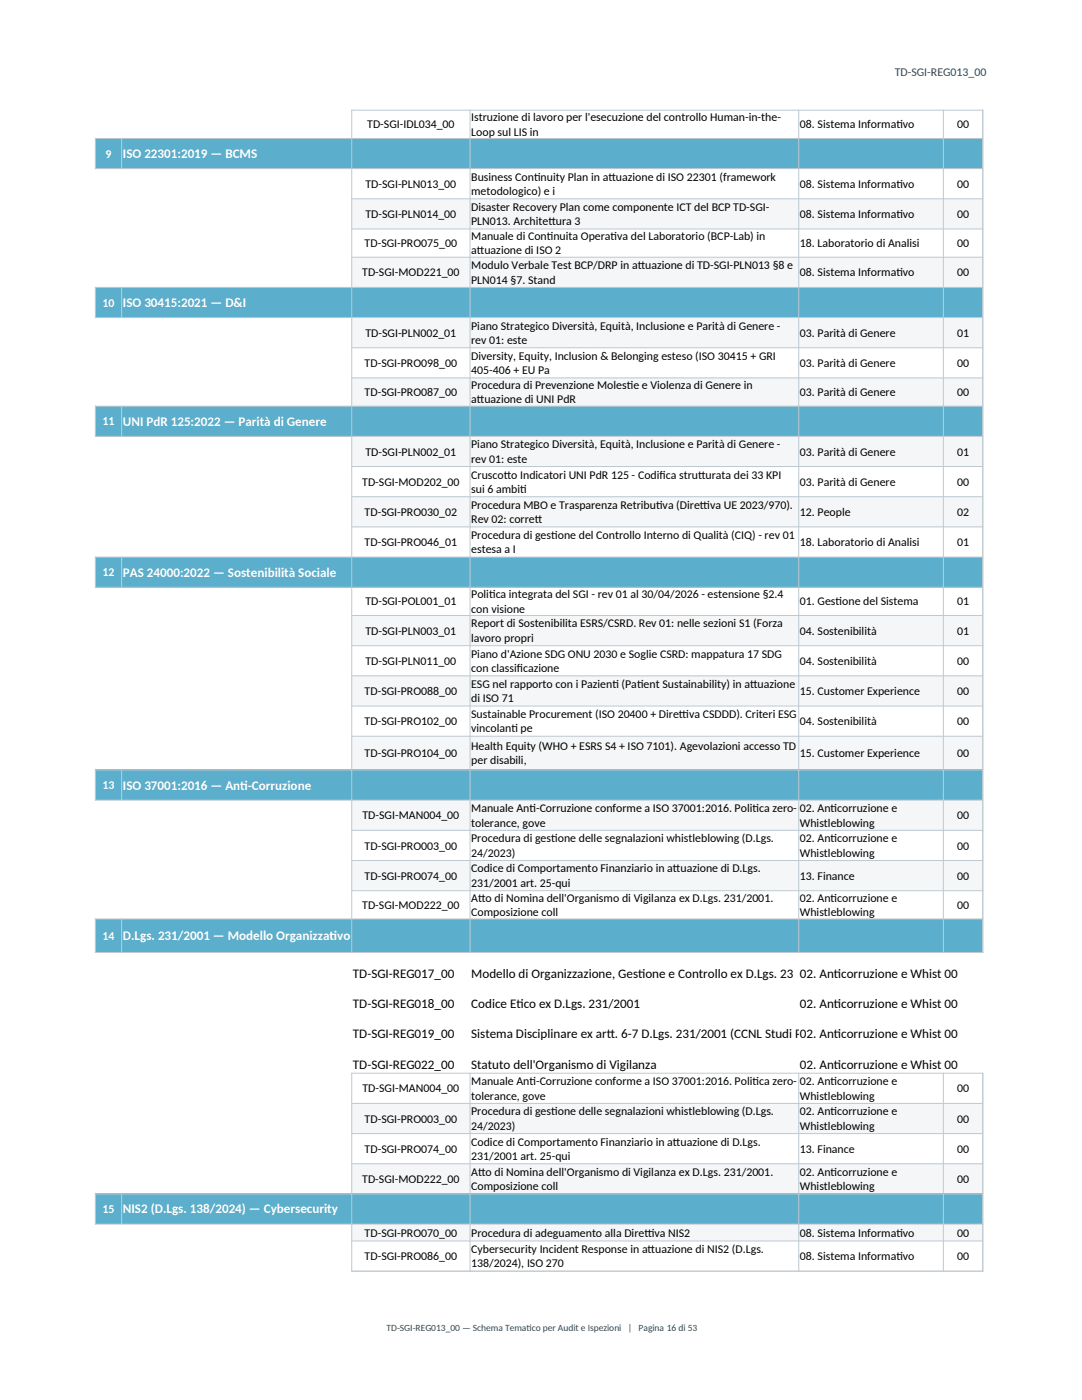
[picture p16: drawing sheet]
<svg xmlns="http://www.w3.org/2000/svg" width="216mm" height="279mm" viewBox="0 0 216 279" stroke-linecap="round" stroke-linejoin="round" font-family="sans-serif">
<defs><g id="words">
<g font-size="2.6" fill="#fff">
<text x="24.5" y="31.5">ISO 22301:2019 — BCMS</text>
<text x="24.5" y="61.3">ISO 30415:2021 — D&amp;I</text>
<text x="24.5" y="85">UNI PdR 125:2022 — Parità di Genere</text>
<text x="24.5" y="115.1">PAS 24000:2022 — Sostenibilità Sociale</text>
<text x="24.5" y="157.6">ISO 37001:2016 — Ant</text>
<text x="47.9" y="157.6">i-Corruzione</text>
<text x="24.5" y="187.6">D.Lgs. 231/2001 — Modello Organizzat</text>
<text x="65.8" y="187.6">ivo</text>
<text x="24.5" y="242.2">NIS2 (D.Lgs. 138/2024) — Cybersecurity</text>
</g>
<g font-size="2.6">
<text x="70.4" y="195.2">TD-SGI-REG017_00</text>
<text x="94" y="195.2">Modello di Organizzazione, Gest</text>
<text x="127.3" y="195.2">ione e Controllo ex D.Lgs. 23</text>
<text x="159.6" y="195.2">02. Ant</text>
<text x="166.4" y="195.2">icorruzione e Whist 00</text>
<text x="70.4" y="201.2">TD-SGI-REG018_00</text>
<text x="94" y="201.2">Codice Et</text>
<text x="103" y="201.2">ico ex D.Lgs. 231/2001</text>
<text x="159.6" y="201.2">02. Ant</text>
<text x="166.4" y="201.2">icorruzione e Whist 00</text>
<text x="70.4" y="207.2">TD-SGI-REG019_00</text>
<text x="94" y="207.2">Sistema Disciplinare ex art</text>
<text x="121.1" y="207.2">t. 6-7 D.Lgs. 231/2001 (CCNL Studi P02. Ant</text>
<text x="166.4" y="207.2">icorruzione e Whist 00</text>
<text x="70.4" y="213.3">TD-SGI-REG022_00</text>
<text x="94" y="213.3">Statuto dell'Organismo di Vigilanza</text>
<text x="159.6" y="213.3">02. Ant</text>
<text x="166.4" y="213.3">icorruzione e Whist 00</text>
</g>
<text font-size="2.4" fill="#1b505f" x="178.5" y="15.1">TD-SGI-REG013_00</text>
<g font-size="2.4">
<text x="73.3" y="25.6">TD-SGI-IDL034_00</text>
<text x="94" y="24.2">Istruzione di lavoro per l'esecuzione del controllo Human-in-the-</text>
<text x="94" y="27.1">Loop sul LIS in</text>
<text x="159.6" y="25.6">08. Sistema Informat</text>
<text x="178.9" y="25.6">ivo</text>
<text x="191" y="25.6">00</text>
<text x="72.9" y="37.5">TD-SGI-PLN013_00</text>
<text x="94" y="36">Business Cont</text>
<text x="94" y="38.9">metodologico) e i</text>
<text x="106.6" y="36">inuity Plan in at</text>
<text x="121.4" y="36">tuazione di ISO 22301 (framework</text>
<text x="159.6" y="37.5">08. Sistema Informat</text>
<text x="178.9" y="37.5">ivo</text>
<text x="191" y="37.5">00</text>
<text x="72.9" y="43.5">TD-SGI-PLN014_00</text>
<text x="94" y="42.1">Disaster Recovery Plan come componente ICT del BCP TD-SGI-</text>
<text x="94" y="44.9">PLN013. Architet</text>
<text x="94" y="47.9">Manuale di Cont</text>
<text x="109.1" y="47.9">inuita Operat</text>
<text x="109.4" y="44.9">tura 3</text>
<text x="121.8" y="47.9">iva del Laboratorio (BCP-Lab) in</text>
<text x="159.6" y="43.5">08. Sistema Informat</text>
<text x="178.9" y="43.5">ivo</text>
<text x="191" y="43.5">00</text>
<text x="72.8" y="49.3">TD-SGI-PRO075_00</text>
<text x="94" y="53.7">Modulo Verbale Test BCP/DRP in at</text>
<text x="94" y="50.8">at</text>
<text x="95.2" y="50.8">tuazione di ISO 2</text>
<text x="127.2" y="53.7">tuazione di TD-SGI-PLN013 §8 e</text>
<text x="159.6" y="49.3">18. Laboratorio di Analisi</text>
<text x="191" y="49.3">00</text>
<text x="72.3" y="55.2">TD-SGI-MOD221_00</text>
<text x="94" y="56.6">PLN014 §7. Stand</text>
<text x="159.6" y="55.2">08. Sistema Informat</text>
<text x="178.9" y="55.2">ivo</text>
<text x="191" y="55.2">00</text>
<text x="94" y="65.8">Piano Strategico Diversità, Equità, Inclusione e Parità di Genere -</text>
<text x="72.9" y="67.2">TD-SGI-PLN002_01</text>
<text x="94" y="68.6">rev 01: este</text>
<text x="94" y="71.8">Diversity, Equity, Inclusion &amp; Belonging esteso (ISO 30415 + GRI</text>
<text x="159.6" y="67.2">03. Parità di Genere</text>
<text x="191" y="67.2">01</text>
<text x="72.8" y="73.2">TD-SGI-PRO098_00</text>
<text x="94" y="74.7">405-406 + EU Pa</text>
<text x="94" y="77.6">Procedura di Prevenzione Molest</text>
<text x="125.1" y="77.6">ie e Violenza di Genere in</text>
<text x="159.6" y="73.2">03. Parità di Genere</text>
<text x="191" y="73.2">00</text>
<text x="72.8" y="79.1">TD-SGI-PRO087_00</text>
<text x="94" y="80.5">at</text>
<text x="95.2" y="80.5">tuazione di UNI PdR</text>
<text x="159.6" y="79.1">03. Parità di Genere</text>
<text x="191" y="79.1">00</text>
<text x="94" y="89.5">Piano Strategico Diversità, Equità, Inclusione e Parità di Genere -</text>
<text x="72.9" y="90.9">TD-SGI-PLN002_01</text>
<text x="94" y="92.4">rev 01: este</text>
<text x="94" y="95.5">Cruscot</text>
<text x="100.5" y="95.5">to Indicatori UNI PdR 125 - Codif</text>
<text x="131.6" y="95.5">ica strut</text>
<text x="139.3" y="95.5">turata dei 33 KPI</text>
<text x="159.6" y="90.9">03. Parità di Genere</text>
<text x="191" y="90.9">01</text>
<text x="72.3" y="96.9">TD-SGI-MOD202_00</text>
<text x="94" y="98.4">sui 6 ambit</text>
<text x="94" y="101.5">Procedura MBO e Trasparenza Retribut</text>
<text x="103.8" y="98.4">i</text>
<text x="130.9" y="101.5">iva (Diret</text>
<text x="139.7" y="101.5">t</text>
<text x="139.7" y="101.5">iva UE 2023/970).</text>
<text x="159.6" y="96.9">03. Parità di Genere</text>
<text x="191" y="96.9">00</text>
<text x="72.8" y="103">TD-SGI-PRO030_02</text>
<text x="94" y="104.4">Rev 02: corret</text>
<text x="94" y="107.5">Procedura di gest</text>
<text x="106.7" y="104.4">t</text>
<text x="110" y="107.5">ione del Controllo Interno di Qualità (CIQ) - rev 01</text>
<text x="159.6" y="103">12. People</text>
<text x="191" y="103">02</text>
<text x="72.8" y="109">TD-SGI-PRO046_01</text>
<text x="94" y="110.4">estesa a I</text>
<text x="159.6" y="109">18. Laboratorio di Analisi</text>
<text x="191" y="109">01</text>
<text x="94" y="119.4">Polit</text>
<text x="97.6" y="119.4">ica integrata del SGI - rev 01 al 30/04/2026 - estensione §2.4</text>
<text x="72.9" y="120.8">TD-SGI-POL001_01</text>
<text x="94" y="125.2">Report di Sostenibilita ESRS/CSRD. Rev 01: nelle sezioni S1 (Forza</text>
<text x="94" y="122.3">con visione</text>
<text x="159.6" y="120.8">01. Gest</text>
<text x="166.7" y="120.8">ione del Sistema</text>
<text x="191" y="120.8">01</text>
<text x="72.9" y="126.7">TD-SGI-PLN003_01</text>
<text x="94" y="128.1">lavoro propri</text>
<text x="94" y="131.2">Piano d'Azione SDG ONU 2030 e Soglie CSRD: mappatura 17 SDG</text>
<text x="159.6" y="126.7">04. Sostenibilità</text>
<text x="191" y="126.7">01</text>
<text x="72.9" y="132.7">TD-SGI-PLN011_00</text>
<text x="94" y="134.1">con classif</text>
<text x="94" y="137.3">ESG nel rapporto con i Pazient</text>
<text x="103.1" y="134.1">icazione</text>
<text x="122.2" y="137.3">i (Pat</text>
<text x="127.1" y="137.3">ient Sustainability) in at</text>
<text x="149.7" y="137.3">tuazione</text>
<text x="159.6" y="132.7">04. Sostenibilità</text>
<text x="191" y="132.7">00</text>
<text x="72.8" y="138.7">TD-SGI-PRO088_00</text>
<text x="94" y="140.2">di ISO 71</text>
<text x="94" y="143.3">Sustainable Procurement (ISO 20400 + Diret</text>
<text x="135.5" y="143.3">t</text>
<text x="135.5" y="143.3">iva CSDDD). Criteri ESG</text>
<text x="159.6" y="138.7">15. Customer Experience</text>
<text x="191" y="138.7">00</text>
<text x="72.8" y="144.7">TD-SGI-PRO102_00</text>
<text x="94" y="146.2">vincolant</text>
<text x="94" y="149.7">Health Equity (WHO + ESRS S4 + ISO 7101). Agevolazioni accesso TD</text>
<text x="102" y="146.2">i pe</text>
<text x="159.6" y="144.7">04. Sostenibilità</text>
<text x="191" y="144.7">00</text>
<text x="72.8" y="151.1">TD-SGI-PRO104_00</text>
<text x="94" y="152.5">per disabili,</text>
<text x="159.6" y="151.1">15. Customer Experience</text>
<text x="191" y="151.1">00</text>
<text x="72.3" y="163.5">TD-SGI-MAN004_00</text>
<text x="94" y="162.1">Manuale Ant</text>
<text x="94" y="165">tolerance, gove</text>
<text x="105.7" y="162.1">i-Corruzione conforme a ISO 37001:2016. Polit</text>
<text x="150.1" y="162.1">ica zero-</text>
<text x="159.6" y="162.1">02. Ant</text>
<text x="159.6" y="165">Whistleblowing</text>
<text x="165.7" y="162.1">icorruzione e</text>
<text x="191" y="163.5">00</text>
<text x="72.8" y="169.5">TD-SGI-PRO003_00</text>
<text x="94" y="168.1">Procedura di gest</text>
<text x="94" y="171">24/2023)</text>
<text x="110" y="168.1">ione delle segnalazioni whistleblowing (D.Lgs.</text>
<text x="159.6" y="168.1">02. Ant</text>
<text x="159.6" y="171">Whistleblowing</text>
<text x="165.7" y="168.1">icorruzione e</text>
<text x="191" y="169.5">00</text>
<text x="72.8" y="175.6">TD-SGI-PRO074_00</text>
<text x="94" y="174.1">Codice di Comportamento Finanziario in at</text>
<text x="94" y="177">231/2001 art. 25-qui</text>
<text x="94" y="179.9">At</text>
<text x="95.4" y="179.9">to di Nomina dell'Organismo di Vigilanza ex D.Lgs. 231/2001.</text>
<text x="134.3" y="174.1">tuazione di D.Lgs.</text>
<text x="159.6" y="175.6">13. Finance</text>
<text x="159.6" y="179.9">02. Ant</text>
<text x="165.7" y="179.9">icorruzione e</text>
<text x="191" y="175.6">00</text>
<text x="72.3" y="181.4">TD-SGI-MOD222_00</text>
<text x="94" y="182.8">Composizione coll</text>
<text x="159.6" y="182.8">Whistleblowing</text>
<text x="191" y="181.4">00</text>
<text x="72.3" y="218">TD-SGI-MAN004_00</text>
<text x="94" y="216.6">Manuale Ant</text>
<text x="94" y="219.5">tolerance, gove</text>
<text x="105.7" y="216.6">i-Corruzione conforme a ISO 37001:2016. Polit</text>
<text x="150.1" y="216.6">ica zero-</text>
<text x="159.6" y="216.6">02. Ant</text>
<text x="159.6" y="219.5">Whistleblowing</text>
<text x="165.7" y="216.6">icorruzione e</text>
<text x="191" y="218">00</text>
<text x="72.8" y="224">TD-SGI-PRO003_00</text>
<text x="94" y="222.6">Procedura di gest</text>
<text x="94" y="225.5">24/2023)</text>
<text x="110" y="222.6">ione delle segnalazioni whistleblowing (D.Lgs.</text>
<text x="159.6" y="222.6">02. Ant</text>
<text x="159.6" y="225.5">Whistleblowing</text>
<text x="165.7" y="222.6">icorruzione e</text>
<text x="191" y="224">00</text>
<text x="72.8" y="230.1">TD-SGI-PRO074_00</text>
<text x="94" y="228.6">Codice di Comportamento Finanziario in at</text>
<text x="94" y="231.5">231/2001 art. 25-qui</text>
<text x="134.3" y="228.6">tuazione di D.Lgs.</text>
<text x="159.6" y="230.1">13. Finance</text>
<text x="191" y="230.1">00</text>
<text x="72.3" y="236.1">TD-SGI-MOD222_00</text>
<text x="94" y="234.6">At</text>
<text x="94" y="237.5">Composizione coll</text>
<text x="95.4" y="234.6">to di Nomina dell'Organismo di Vigilanza ex D.Lgs. 231/2001.</text>
<text x="159.6" y="234.6">02. Ant</text>
<text x="159.6" y="237.5">Whistleblowing</text>
<text x="165.7" y="234.6">icorruzione e</text>
<text x="191" y="236.1">00</text>
<text x="72.8" y="246.8">TD-SGI-PRO070_00</text>
<text x="72.8" y="251.5">TD-SGI-PRO086_00</text>
<text x="94" y="246.8">Procedura di adeguamento alla Diret</text>
<text x="94" y="250.1">Cybersecurity Incident Response in at</text>
<text x="128.6" y="246.8">t</text>
<text x="128.6" y="246.8">iva NIS2</text>
<text x="129.2" y="250.1">tuazione di NIS2 (D.Lgs.</text>
<text x="159.6" y="246.8">08. Sistema Informat</text>
<text x="159.6" y="251.5">08. Sistema Informat</text>
<text x="178.9" y="246.8">ivo</text>
<text x="178.9" y="251.5">ivo</text>
<text x="191" y="246.8">00</text>
<text x="191" y="251.5">00</text>
<text x="94" y="252.9">138/2024), ISO 270</text>
</g>
<g font-size="2.4" fill="#fff">
<text x="21.1" y="31.5">9</text>
<text x="20.5" y="61.2">10</text>
<text x="20.5" y="84.9">11</text>
<text x="20.5" y="115">12</text>
<text x="20.5" y="157.5">13</text>
<text x="20.5" y="187.6">14</text>
<text x="20.5" y="242.1">15</text>
</g>
<g font-size="1.9" fill="#1b505f">
<text x="77.1" y="265.7">TD-SGI-REG013_00 — Schema Temat</text>
<text x="105.1" y="265.7">ico per Audit e Ispezioni | Pagina 16 di 53</text>
</g>
</g></defs>
<path d="M19 27.6h177.1v6h-177.1z" fill-rule="evenodd" fill="#5bafcc"/>
<g fill="#f4f6f8">
<path d="M70.2 39.7h125.9v6h-125.9z" fill-rule="evenodd"/>
<path d="M70.2 51.3h125.9v6h-125.9z" fill-rule="evenodd"/>
</g>
<path d="M19 57.3h177.1v6.1h-177.1z" fill-rule="evenodd" fill="#5bafcc"/>
<g fill="#f4f6f8">
<path d="M70.2 63.4h125.9v6h-125.9z" fill-rule="evenodd"/>
<path d="M70.2 75.4h125.9v5.6h-125.9z" fill-rule="evenodd"/>
</g>
<path d="M19 81h177.1v6.1h-177.1z" fill-rule="evenodd" fill="#5bafcc"/>
<g fill="#f4f6f8">
<path d="M70.2 87.1h125.9v6h-125.9z" fill-rule="evenodd"/>
<path d="M70.2 99.1h125.9v6h-125.9z" fill-rule="evenodd"/>
</g>
<path d="M19 111.2h177.1v6h-177.1z" fill-rule="evenodd" fill="#5bafcc"/>
<g fill="#f4f6f8">
<path d="M70.2 122.8h125.9v6h-125.9z" fill-rule="evenodd"/>
<path d="M70.2 134.9h125.9v6h-125.9z" fill-rule="evenodd"/>
<path d="M70.2 146.9h125.9v6.7h-125.9z" fill-rule="evenodd"/>
</g>
<path d="M19 153.6h177.1v6.1h-177.1z" fill-rule="evenodd" fill="#5bafcc"/>
<g fill="#f4f6f8">
<path d="M70.2 159.7h125.9v6h-125.9z" fill-rule="evenodd"/>
<path d="M70.2 171.7h125.9v6h-125.9z" fill-rule="evenodd"/>
</g>
<path d="M19 183.4h177.1v6.7h-177.1z" fill-rule="evenodd" fill="#5bafcc"/>
<g fill="#f4f6f8">
<path d="M70.2 220.2h125.9v6h-125.9z" fill-rule="evenodd"/>
<path d="M70.2 232.2h125.9v6.1h-125.9z" fill-rule="evenodd"/>
</g>
<path d="M19 238.3h177.1v6h-177.1z" fill-rule="evenodd" fill="#5bafcc"/>
<path d="M70.2 244.3h125.9v3.3h-125.9z" fill-rule="evenodd" fill="#f4f6f8"/>
<g fill="none" stroke="#bfc9d1" stroke-width=".2">
<path d="M18.9 27.6h177.3M18.9 33.7h177.3M19 27.5v6.2M24.3 27.5v6.2M70.1 22h126.1M70.1 39.7h126.1M70.2 21.9v168.3M93.8 21.9v168.3M159.4 21.9v168.3M188.2 21.9v168.3M196.1 21.9v168.3M18.9 57.4h177.3"/>
<path d="M19 57.3v6.2M24.3 57.3v6.2M70.1 45.7h126.1M70.1 51.3h126.1M18.9 63.4h177.3M70.1 69.4h126.1M70.1 75.4h126.1M18.9 81.1h177.3M18.9 87.1h177.3M19 81v6.2M24.3 81v6.2M70.1 93.1h126.1"/>
<path d="M70.1 99.1h126.1M18.9 111.2h177.3M18.9 117.2h177.3M19 111.1v6.2M24.3 111.1v6.2M70.1 105.2h126.1M70.1 122.8h126.1M70.1 128.9h126.1M70.1 134.9h126.1M18.9 153.7h177.3M18.9 159.7h177.3M19 153.6v6.2"/>
<path d="M24.3 153.6v6.2M70.1 140.9h126.1M70.1 146.9h126.1M70.1 165.7h126.1M70.1 171.7h126.1M70.1 177.8h126.1M18.9 183.4h177.3M18.9 190.1h177.3M19 183.3v6.9M24.3 183.3v6.9M70.1 214.2h126.1M70.2 214.1v39.7"/>
<path d="M93.8 214.1v39.7M159.4 214.1v39.7M188.2 214.1v39.7M196.1 214.1v39.7M18.9 238.3h177.3M19 238.2v6.2M24.3 238.2v6.2M70.1 220.2h126.1M70.1 226.2h126.1M70.1 232.3h126.1M18.9 244.3h177.3M70.1 247.7h126.1"/>
<path d="M70.1 253.7h126.1"/>
</g>
<use href="#words"/>
</svg>
